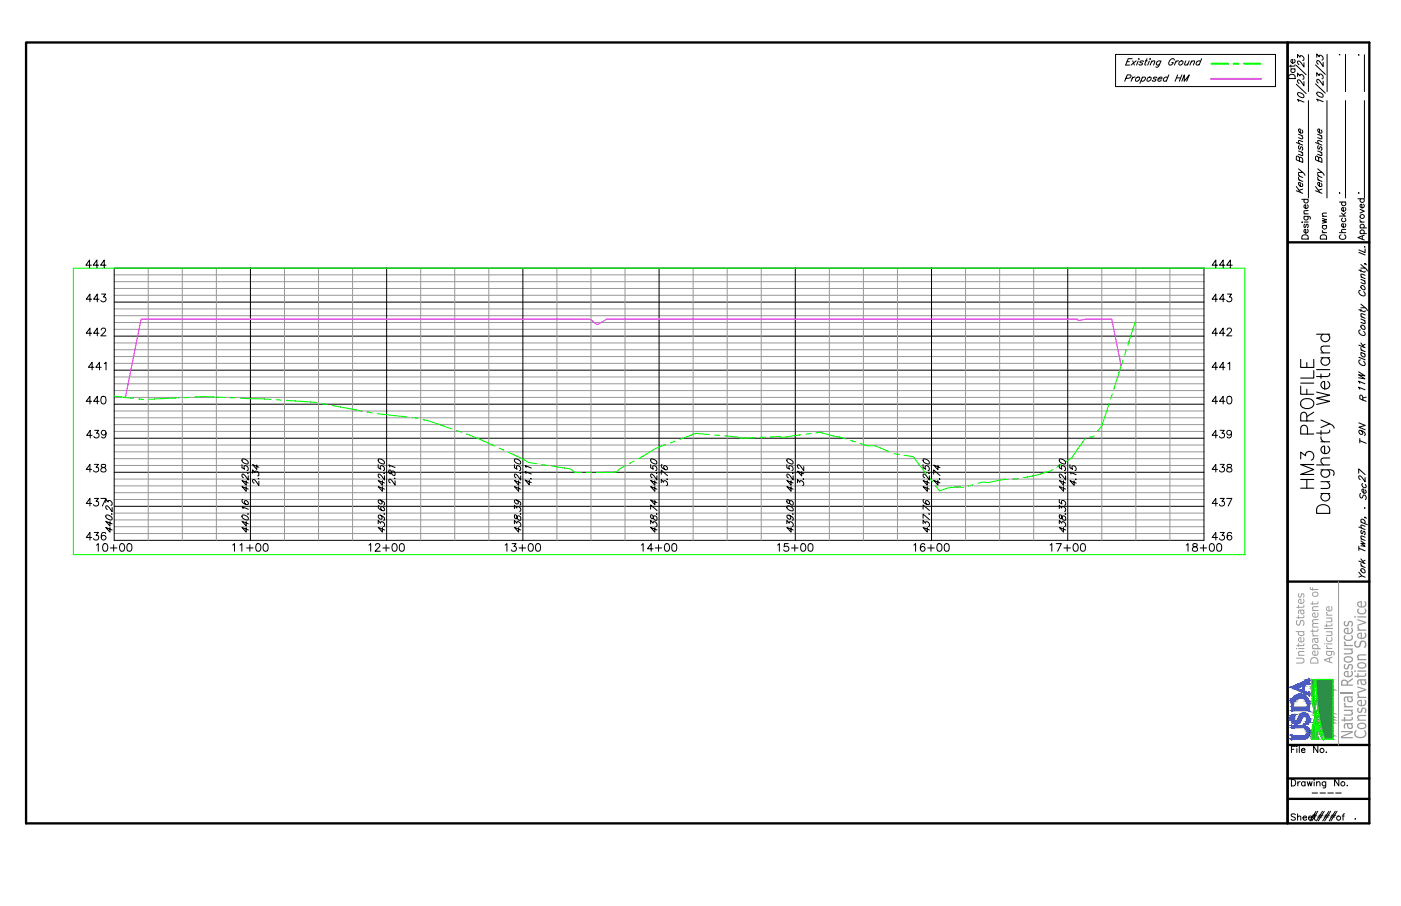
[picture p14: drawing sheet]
<svg xmlns="http://www.w3.org/2000/svg" width="432mm" height="279mm" viewBox="0 0 432 279" stroke-linecap="round" stroke-linejoin="round" font-family="sans-serif">
<defs><g id="words">
<text font-size="9.2" x="412" y="159.7" transform="rotate(-90 412 159.7)">Daugherty Wetland</text>
<text font-size="7.4" x="405.7" y="151.6" transform="rotate(-90 405.7 151.6)">HM3 PROFILE</text>
<text font-size="6.6" x="402.5" y="254.5">####</text>
<g font-size="6.1" fill="#989898">
<text x="421.1" y="227.9" transform="rotate(-90 421.1 227.9)">Conservation Service</text>
<text x="417" y="228.1" transform="rotate(-90 417 228.1)">Natural Resources</text>
</g>
<g font-size="5.2">
<text x="400.1" y="25.3" transform="rotate(-90 400.1 25.3)">Date</text>
<text x="409.9" y="75" transform="rotate(-90 409.9 75)">Drawn</text>
<text x="421.8" y="135.6" transform="rotate(-90 421.8 135.6)">9N</text>
<text x="421.8" y="149.9" transform="rotate(-90 421.8 149.9)">27</text>
</g>
<g font-size="4.8">
<text x="415.5" y="75" transform="rotate(-90 415.5 75)">Checked</text>
<text x="421.4" y="121.6" transform="rotate(-90 421.4 121.6)">11W</text>
<text x="421.8" y="155.1" transform="rotate(-90 421.8 155.1)">Sec T R</text>
</g>
<g font-size="4.2" fill="#989898">
<text x="402" y="204.9" transform="rotate(-90 402 204.9)">United States</text>
<text x="406.3" y="205" transform="rotate(-90 406.3 205)">Department of</text>
<text x="410.6" y="204.7" transform="rotate(-90 410.6 204.7)">Agriculture</text>
</g>
<text font-size="2.6" x="403.2" y="245.8">----</text>
</g></defs>
<!-- layer: 1.C3d.Prof -->
<g fill="none" stroke="#000" stroke-width=".31">
<path d="M28.2 81.8h-1.7l1.1-1.6v2.4M28.3 92.3h-1.7l1.1-1.6v2.4M30.4 81.8h-1.7l1.2-1.6v2.4M30.5 92.3h-1.6l1.1-1.6v2.4M31.3 90.7h1.3l-.7 .9a.79 .79 0 0 1 .6 1.3 .79 .79 0 0 1-1.4-.3M32.7 81.8h-1.7l1.1-1.6v2.4M35.2 82.7h335.9v83.9h-335.9zM35.2 93.2h335.9M77.2 82.7v83.9M119.2 82.7v83.9M161.1 82.7v83.9M203.1 82.7v83.9"/>
<path d="M245.1 82.7v83.9M287.1 82.7v83.9M329.1 82.7v83.9M375.3 92.3h-1.7l1.1-1.6v2.4M375.3 81.8h-1.7l1.1-1.6v2.4M377.5 92.3h-1.6l1.1-1.6v2.4M377.5 81.8h-1.6l1.1-1.6v2.4M378.3 90.7h1.3l-.7 .9a.79 .79 0 0 1 .6 1.3 .79 .79 0 0 1-1.4-.3M379.8 81.8h-1.7l1.1-1.6v2.4M28.3 102.8h-1.7l1.1-1.6v2.4M28.9 113.3h-1.6l1.1-1.6v2.4M30.5 102.8h-1.6l1.1-1.6v2.4"/>
<path d="M31.2 113.3h-1.7l1.2-1.6v2.4M31.2 101.8l.5-.6h.4l.5 .4-.4 .8-1.1 1.2h1.6M32.1 112.1l.6-.4v2.4M35.2 114.2h335.9M35.2 103.7h335.9M375.3 113.3h-1.7l1.1-1.6v2.4M375.3 102.8h-1.7l1.1-1.6v2.4M377.5 113.3h-1.6l1.1-1.6v2.4M377.5 102.8h-1.6l1.1-1.6v2.4M378.2 101.8l.5-.6h.4l.5 .4-.4 .8-1.1 1.2h1.6M378.4 112.1l.6-.4v2.4M28.3 123.8h-1.7l1.1-1.6v2.4"/>
<path d="M28.4 134.3h-1.7l1.1-1.6v2.4M29.2 132.7h1.2l-.7 .9a.79 .79 0 0 1 .6 1.3 .79 .79 0 0 1-1.4-.3M30.5 123.8h-1.6l1.1-1.6v2.4M31.4 122.3a.83 .83 0 0 1 1.2 .3 1.11 1.11 0 0 1 .1 1.4 1.11 1.11 0 0 1-1.3 .4 1.83 1.83 0 0 1 0-2.1zM32.7 133.5a.73 .73 0 0 1-1 .7 .73 .73 0 0 1-.3-1.2 .73 .73 0 0 1 1.2 0 1.15 1.15 0 0 1 .1 1.4 1.15 1.15 0 0 1-1.3 .5l-.1-.2M35.2 135.1h335.9M35.2 124.7h335.9M375.3 134.3h-1.7l1.1-1.6v2.4M375.3 123.8h-1.7l1.1-1.6v2.4M376.1 132.7h1.2l-.7 .9a.79 .79 0 0 1 .8 .7 .79 .79 0 0 1-.6 .9 .79 .79 0 0 1-.9-.6M377.5 123.8h-1.6l1.1-1.6v2.4M378.4 122.3a.83 .83 0 0 1 1.2 .3 1.11 1.11 0 0 1 .1 1.4 1.11 1.11 0 0 1-1.3 .4 1.83 1.83 0 0 1 0-2.1z"/>
<path d="M379.6 133.5a.74 .74 0 0 1-1.1 .6 .74 .74 0 0 1-.2-1.2 .74 .74 0 0 1 1.2 .1l.1 .5a1.1 1.1 0 0 1-.9 1.6l-.5-.4M28.3 155.3h-1.7l1.1-1.6v2.4M28.3 144.8h-1.7l1.1-1.6v2.4M29.1 153.7h1.2l-.7 .9a.79 .79 0 0 1 .8 .7 .79 .79 0 0 1-.6 .9 .79 .79 0 0 1-.9-.6M29.1 143.2h1.2l-.7 .9a.79 .79 0 0 1 .8 .7 .79 .79 0 0 1-.6 .9 .79 .79 0 0 1-.9-.6M31.1 153.7h1.6l-1.2 2.4M31.3 143.3l-.1 .5 .3 .3a.86 .86 0 0 1 1 .3 .86 .86 0 0 1 0 1l-.4 .2a.82 .82 0 0 1-1-.5 1.18 1.18 0 0 1 1.4-1.1l.1-.5a.88 .88 0 0 0-1.3-.2zM32.6 155v-1l.7 .8v-.3a.76 .76 0 0 1 1.1 .3 .76 .76 0 0 1-.2 1M32.7 158.9a1.32 1.32 0 0 1 1.8 1.4 1.32 1.32 0 0 1-1.8-1.4zM34.4 158.5l.2 .1zM34.6 156.5v1.3l-1.6-1.8a.62 .62 0 0 0-.4 .6 .62 .62 0 0 0 .5 .5M35.2 156.1h335.9"/>
<path d="M35.2 145.6h335.9M74.6 143.3v1l.8 .4-.1-1a.81 .81 0 0 1 1.1 .3 .81 .81 0 0 1-.3 1.1M74.7 158.9a1.32 1.32 0 0 1 1.8 1.4 1.32 1.32 0 0 1-1.8-1.4zM74.7 141.6a1.35 1.35 0 0 1 1.7 1.4 1.31 1.31 0 0 1-1.7-1.4zM74.9 154l-.2 .1a1.36 1.36 0 0 0 1.8 1.5 .69 .69 0 0 0-.2-1.1 .69 .69 0 0 0-1 .3l.6 .8M75 156.9l-.4-.6 2 .8M75.9 150.1v1.4l-1.3-1.4 1.9 .7M75.9 148.2v1.4l-1.3-1.4 1.9 .8M76.3 145.9l.2 .1zM76.4 158.5l.2 .1zM76.5 146.7v1.3l-1.6-1.8a.61 .61 0 0 0-.3 .6 .61 .61 0 0 0 .4 .5M77.9 145.9v-1l.7 .9v-.3a.83 .83 0 0 1 1 .2 .83 .83 0 0 1 0 1h-.2"/>
<path d="M79.2 143.4v1.4l-1.3-1.5 1.9 .8M79.6 147.6l.2 .1zM79.8 148.4v1.3l-1.6-1.8a.61 .61 0 0 0-.3 .6 .61 .61 0 0 0 .4 .5M116.6 143.3v1l.8 .4-.1-1a.81 .81 0 0 1 1 .3 .81 .81 0 0 1-.2 1.1M116.6 141.6a1.35 1.35 0 0 1 1.8 1.4 1.31 1.31 0 0 1-1.8-1.4zM116.9 155.9h-.3a1.36 1.36 0 0 0 1.9 1.5 .67 .67 0 0 0-.2-1 .67 .67 0 0 0-1 .3l.6 .8M117.2 158.9l.5 .5v.6a.73 .73 0 0 1-.9-.2 .73 .73 0 0 1 .1-1l.8 .3a.98 .98 0 0 1 .8 1.3h-.3M117.2 154.2l.6 .9a.66 .66 0 0 1-1 0 .66 .66 0 0 1 .1-.9h.3a1.47 1.47 0 0 1 1.3 1.3l-.3 .3M117.9 150.1v1.4l-1.3-1.4 1.9 .7M117.9 148.2v1.4l-1.3-1.4 1.9 .8M118.3 145.9l.2 .1zM118.4 158.5l.1 .1z"/>
<path d="M118.5 146.7v1.3l-1.6-1.8a.61 .61 0 0 0-.3 .6 .61 .61 0 0 0 .4 .5M119.9 144.9l-.1 .3a.66 .66 0 0 0 .7 .9l.3-.8a.72 .72 0 0 1 .9 .4 .72 .72 0 0 1-.3 1l-.6-.6-.3-1zM120.2 144l-.4-.6 2 .8M121.6 147.5l.2 .1zM121.8 148.3v1.3l-1-1.3-.6-.6a.64 .64 0 0 0-.4 .7 .64 .64 0 0 0 .5 .5M158.5 156.9v-1.1l.8 .9v-.3a.78 .78 0 0 1 1 .2 .78 .78 0 0 1-.2 1.1M158.5 143.3v1l.9 .4-.1-1a.81 .81 0 0 1 1 .3 .81 .81 0 0 1-.2 1.1M158.6 158.7v1l.4 .2 .3-.1a.61 .61 0 0 1 .6-.7 .61 .61 0 0 1 .6 .7l-.1 .6a1.16 1.16 0 0 1-1.2-1.4zM158.6 141.6a1.35 1.35 0 0 1 1.8 1.4 1.31 1.31 0 0 1-1.8-1.4zM159.2 154.2l.6 .9a.66 .66 0 0 1-1 0 .66 .66 0 0 1 0-.9h.4a1.47 1.47 0 0 1 1.3 1.3l-.3 .3M159.8 150.1v1.4l-1.3-1.4 2 .7M159.8 148.2v1.4l-1.3-1.4 2 .8"/>
<path d="M160.3 145.9l.2 .1zM160.4 158.5l.1 .1zM160.5 146.7v1.3l-1.6-1.8a.61 .61 0 0 0-.4 .6 .61 .61 0 0 0 .5 .5M162.2 146l-.4-.6 2 .8M162.2 144.1l-.4-.6 2 .8M163.1 148.1v1.4l-1.3-1.5 2 .8M163.6 147.6l.2 .1zM200.5 143.3v1l.9 .4-.2-1a.81 .81 0 0 1 1.1 .3 .81 .81 0 0 1-.2 1.1M200.5 157v-1.3l2 1.7M200.6 158.7v1l.4 .2 .3-.1a.61 .61 0 0 1 .6-.7 .61 .61 0 0 1 .6 .7l-.1 .6a1.16 1.16 0 0 1-1.2-1.4zM200.6 141.6a1.35 1.35 0 0 1 1.8 1.4 1.31 1.31 0 0 1-1.8-1.4zM201.8 154.3v1.4l-1.3-1.5 2 .8"/>
<path d="M201.8 150.1v1.4l-1.3-1.4 2 .7M201.8 148.2v1.4l-1.3-1.4 2 .8M202.3 145.9l.2 .1zM202.3 158.5l.2 .1zM202.5 146.7v1.3l-1.6-1.8a.61 .61 0 0 0-.4 .6 .61 .61 0 0 0 .5 .5M203.8 148.9v-1l.7 .8v-.2a.76 .76 0 0 1 1.1 .2 .76 .76 0 0 1-.2 1M203.8 146.3v-1.3l1.9 1.7M204.1 143.3h-.2a1.31 1.31 0 0 0 1.8 1.5 .67 .67 0 0 0-.2-1 .67 .67 0 0 0-1 .2l.6 .8M205.6 147.7l.1 .1zM242.5 143.3v1l.9 .4-.2-1a.81 .81 0 0 1 1.1 .3 .81 .81 0 0 1-.2 1.1M242.6 156.1a1.36 1.36 0 0 1 1.8 1.4 1.36 1.36 0 0 1-1.8-1.4zM242.6 154.1l-.1 .2a.66 .66 0 0 0 .7 1l.1-.2a.62 .62 0 0 1 .6-.7 .62 .62 0 0 1 .6 .7l-.1 .6a1.16 1.16 0 0 1-1.2-1.4z"/>
<path d="M242.6 141.6a1.35 1.35 0 0 1 1.8 1.4 1.31 1.31 0 0 1-1.8-1.4zM243.2 158.9l.4 .5v.6a.73 .73 0 0 1-.9-.2 .73 .73 0 0 1 .1-1l.8 .3a.98 .98 0 0 1 .8 1.3h-.2M243.8 150.1v1.4l-1.3-1.4 1.9 .7M243.8 148.2v1.4l-1.3-1.4 1.9 .8M244.3 145.9l.1 .1zM244.3 158.5l.2 .1zM244.4 146.7v1.3l-1.5-1.8a.61 .61 0 0 0-.4 .6 .61 .61 0 0 0 .5 .5M245.8 148.9v-1.1l.7 .9v-.3a.77 .77 0 0 1 1.1 .3 .77 .77 0 0 1-.3 1M247.1 145.4v1.4l-1.3-1.5 1.9 .8M247.6 147.7l.1 .1zM247.7 143.9v1.3l-1.6-1.9a.61 .61 0 0 0-.3 .6 .61 .61 0 0 0 .5 .6M284.5 143.3v1l.8 .4-.1-1a.81 .81 0 0 1 1.1 .3 .81 .81 0 0 1-.2 1.1"/>
<path d="M284.5 159.8v-1.3l2 1.8M284.5 157v-1.3l2 1.7M284.6 141.6a1.35 1.35 0 0 1 1.7 1.4 1.31 1.31 0 0 1-1.7-1.4zM284.8 154l-.2 .1a1.36 1.36 0 0 0 1.8 1.5 .69 .69 0 0 0-.1-1.1 .69 .69 0 0 0-1 .3l.5 .8M285.8 150.1v1.4l-1.3-1.4 1.9 .7M285.8 148.2v1.4l-1.3-1.4 1.9 .8M286.3 145.9l.1 .1zM286.3 158.5l.2 .1zM286.4 146.7v1.3l-1.6-1.8a.61 .61 0 0 0-.3 .6 .61 .61 0 0 0 .5 .5M287.8 146.2v-1.3l1.9 1.8M289.1 148.2v1.4l-1.3-1.5 1.9 .8M289.1 143.5v1.4l-1.3-1.5 1.9 .8"/>
<path d="M289.5 147.7l.2 .1zM326.5 156.9v-1.1l.7 .9v-.3a.78 .78 0 0 1 1.1 .2 .78 .78 0 0 1-.2 1.1M326.5 154v1l.8 .4-.1-.7a.8 .8 0 0 1 1.1-.1 .8 .8 0 0 1 .1 1.1l-.3 .1M326.5 143.3v1l.8 .4-.1-1a.81 .81 0 0 1 1.1 .3 .81 .81 0 0 1-.3 1.1M326.6 158.7v1l.3 .2 .3-.1a.61 .61 0 0 1 .7-.7 .61 .61 0 0 1 .6 .7l-.1 .6a1.16 1.16 0 0 1-1.2-1.4zM326.6 141.6a1.35 1.35 0 0 1 1.7 1.4 1.31 1.31 0 0 1-1.7-1.4zM327.8 150.1v1.4l-1.3-1.4 1.9 .7M327.8 148.2v1.4l-1.3-1.4 1.9 .8M328.2 145.9l.2 .1zM328.3 158.5l.2 .1zM328.4 146.7v1.3l-1.6-1.8a.61 .61 0 0 0-.3 .6 .61 .61 0 0 0 .4 .5M329.8 143.3v1l.8 .4-.2-.7a.74 .74 0 0 1 1.1 0 .74 .74 0 0 1-.2 1.1"/>
<path d="M330.1 146.2l-.3-.6 1.9 .8M331.1 148.3v1.4l-1.3-1.5 1.9 .8M331.5 147.8l.1 .2zM375.3 155.3h-1.7l1.1-1.6v2.4M375.3 144.8h-1.7l1.1-1.6v2.4M376.1 153.7h1.2l-.7 .9a.79 .79 0 0 1 .8 .7 .79 .79 0 0 1-.6 .9 .79 .79 0 0 1-.9-.6M376.1 143.2h1.2l-.7 .9a.79 .79 0 0 1 .8 .7 .79 .79 0 0 1-.6 .9 .79 .79 0 0 1-.9-.6M378.1 153.7h1.6l-1.2 2.4M378.3 143.3l-.1 .5 .3 .3a.86 .86 0 0 1 1 .3 .86 .86 0 0 1 0 1l-.4 .2a.82 .82 0 0 1-1-.5 .96 .96 0 0 1 1.1-1l.4-.6a.88 .88 0 0 0-1.3-.2zM28.3 165.8h-1.7l1.1-1.6v2.4M29.1 164.2h1.2l-.7 .9a.79 .79 0 0 1 .8 .7 .79 .79 0 0 1-.6 .8 .79 .79 0 0 1-.9-.5M29.7 168.1l.6-.5v2.4"/>
<path d="M32 167.8a.75 .75 0 0 1 1.1 .3l.1 .6a1.07 1.07 0 0 1-.6 1.3h-.3a1.49 1.49 0 0 1-.3-2.2zM32.6 164.5l-.1-.2a.83 .83 0 0 0-1.2 .3 1.38 1.38 0 0 0 .6 2 .73 .73 0 0 0 .8-.7 .73 .73 0 0 0-.7-.8 .73 .73 0 0 0-.8 .7M33.9 162.7v1.4l-1.3-1.5 2 .8M33.9 160.8v1.4l-1.3-1.4 2 .8M34 169h2M35 168v2M37.2 167.8a.76 .76 0 0 1 1.1 .3 1.11 1.11 0 0 1 .1 1.3 1.11 1.11 0 0 1-1.2 .5l-.2-.3a1.9 1.9 0 0 1 .2-1.8zM39.4 167.8a.76 .76 0 0 1 1.2 .3v1.5a.78 .78 0 0 1-.7 .4 .78 .78 0 0 1-.7-.4l-.1-.9zM71.7 168.1l.6-.5v2.4M73.9 168.1l.6-.5v2.4M75.9 162.7v1.4l-1.3-1.5 2 .8M75.9 160.8v1.4l-1.3-1.4 2 .8"/>
<path d="M76 169h2M77 168v2M79.2 167.8a.76 .76 0 0 1 1.1 .3 1.11 1.11 0 0 1 .1 1.3 1.11 1.11 0 0 1-1.2 .5l-.3-.3a1.9 1.9 0 0 1 .3-1.8zM81.4 167.8a.76 .76 0 0 1 1.2 .3v1.5a.78 .78 0 0 1-.7 .4 .78 .78 0 0 1-.7-.4l-.1-.9zM113.7 168.1l.6-.5v2.4M115.7 168.2l.2-.4 .7-.2 .4 .3 .1 .4-1.5 1.7h1.6M116.6 161.5v-1l.7 .8v-.2a.76 .76 0 0 1 1.1 .2 .76 .76 0 0 1-.2 1.1M117.9 162.7v1.4l-1.3-1.5 1.9 .8M118 169h2M119 168v2M121.1 167.8a.76 .76 0 0 1 1.2 .3 1.11 1.11 0 0 1 .1 1.3 1.11 1.11 0 0 1-1.3 .5l-.2-.3a1.9 1.9 0 0 1 .2-1.8zM123.4 167.8a.76 .76 0 0 1 1.1 .3v1.5a.78 .78 0 0 1-.7 .4 .78 .78 0 0 1-.6-.4l-.1-.9z"/>
<path d="M155.7 168.1l.5-.5v2.4M157.8 167.6h1.3l-.7 .9a.79 .79 0 0 1 .6 1.3 .79 .79 0 0 1-1.4-.2M158.5 161.5v-1l.8 .8v-.2a.76 .76 0 0 1 1 .2 .76 .76 0 0 1-.2 1.1M159.8 162.7v1.4l-1.3-1.5 2 .8M160 169h2M161 168v2M163.1 167.8a.76 .76 0 0 1 1.2 .3 1.11 1.11 0 0 1 .1 1.3 1.11 1.11 0 0 1-1.3 .5l-.2-.3a1.9 1.9 0 0 1 .2-1.8zM165.4 167.8a.76 .76 0 0 1 1.1 .3v1.5a.78 .78 0 0 1-.7 .4 .78 .78 0 0 1-.7-.4v-.9zM197.7 168.1l.5-.5v2.4M200.5 161.5v-1l.8 .8v-.2a.76 .76 0 0 1 1 .2 .76 .76 0 0 1-.2 1.1M201.3 169.2h-1.7l1.1-1.6v2.4M201.8 162.7v1.4l-1.3-1.5 2 .8"/>
<path d="M202 169h2M203 168v2M205.1 167.8a.76 .76 0 0 1 1.1 .3 1.11 1.11 0 0 1 .1 1.3 1.11 1.11 0 0 1-1.2 .5l-.2-.3a1.9 1.9 0 0 1 .2-1.8zM207.4 167.8a.76 .76 0 0 1 1.1 .3v1.5a.78 .78 0 0 1-.7 .4 .78 .78 0 0 1-.7-.4l-.1-.9zM239.7 168.1l.5-.5v2.4M242.5 161.5v-1l.8 .8v-.2a.76 .76 0 0 1 1 .2 .76 .76 0 0 1-.2 1.1M242.9 167.6h-1.1l-.1 1.1a.84 .84 0 0 1 1.2 0 .84 .84 0 0 1-.1 1.2 .84 .84 0 0 1-1.3-.3M243.8 162.7v1.4l-1.3-1.5 2 .8M243.9 169h2.1M245 168v2M247.1 167.8a.76 .76 0 0 1 1.1 .3 1.11 1.11 0 0 1 .1 1.3 1.11 1.11 0 0 1-1.2 .5l-.2-.3a1.9 1.9 0 0 1 .2-1.8zM249.4 167.8a.76 .76 0 0 1 1.1 .3v1.5a.78 .78 0 0 1-.7 .4 .78 .78 0 0 1-.7-.4l-.1-.9z"/>
<path d="M281.6 168.1l.6-.5v2.4M284.5 161.5v-1l.8 .8v-.2a.76 .76 0 0 1 1 .2 .76 .76 0 0 1-.2 1.1M285 168a.66 .66 0 0 0-1-.2 1.32 1.32 0 0 0 .5 2.2 .73 .73 0 0 0 .6-.8 .73 .73 0 0 0-.7-.7 .73 .73 0 0 0-.7 .7M285.8 162.7v1.4l-1.3-1.5 2 .8M285.9 169h2M286.9 168v2M289.1 167.8a.76 .76 0 0 1 1.1 .3 1.11 1.11 0 0 1 .1 1.3 1.11 1.11 0 0 1-1.2 .5l-.2-.3a1.9 1.9 0 0 1 .2-1.8zM291.3 167.8a.76 .76 0 0 1 1.2 .3v1.5a.78 .78 0 0 1-.7 .4 .78 .78 0 0 1-.7-.4l-.1-.9zM323.6 168.1l.6-.5v2.4M325.5 167.6h1.6l-1.1 2.4M326.5 161.5v-1l.7 .8v-.2a.76 .76 0 0 1 1.1 .2 .76 .76 0 0 1-.2 1.1M327.8 162.7v1.4l-1.3-1.5 2 .8"/>
<path d="M327.9 169h2M328.9 168v2M331.1 167.8a.76 .76 0 0 1 1.1 .3 1.11 1.11 0 0 1 .1 1.3 1.11 1.11 0 0 1-1.2 .5l-.2-.3a1.9 1.9 0 0 1 .2-1.8zM333.3 167.8a.76 .76 0 0 1 1.2 .3v1.5a.78 .78 0 0 1-.7 .4 .78 .78 0 0 1-.7-.4l-.1-.9zM365.6 168.1l.6-.5v2.4M367.8 167.8v.6l.6 .3a.68 .68 0 0 1 .7 .6 .68 .68 0 0 1-.5 .7h-.5a.67 .67 0 0 1-.6-.7 .67 .67 0 0 1 .7-.6l.7-.3 .1-.4a.84 .84 0 0 0-1.2-.2zM369.9 169h2M370.9 168v2M373 167.8a.76 .76 0 0 1 1.2 .3 1.11 1.11 0 0 1 .1 1.3 1.11 1.11 0 0 1-1.3 .5l-.2-.3a1.9 1.9 0 0 1 .2-1.8zM375.3 165.8h-1.7l1.1-1.6v2.4M375.3 167.8a.76 .76 0 0 1 1.1 .3v1.5a.78 .78 0 0 1-.6 .4 .78 .78 0 0 1-.7-.4l-.1-.9zM376.1 164.2h1.2l-.7 .9a.79 .79 0 0 1 .8 .7 .79 .79 0 0 1-.6 .8 .79 .79 0 0 1-.9-.5"/>
<path d="M379.6 164.5l-.1-.2a.83 .83 0 0 0-1.2 .3 1.38 1.38 0 0 0 .6 2 .73 .73 0 0 0 .8-.7 .73 .73 0 0 0-.7-.8 .73 .73 0 0 0-.8 .7"/>
</g>
<g fill="none" stroke="#989898" stroke-width=".31">
<path d="M35.2 99.5h335.9M35.2 97.4h335.9M35.2 95.3h335.9M35.2 91.1h335.9M35.2 89h335.9M35.2 86.9h335.9M35.2 84.8h335.9M45.7 82.7v83.9M56.2 82.7v83.9M66.7 82.7v83.9M87.7 82.7v83.9M98.2 82.7v83.9"/>
<path d="M108.7 82.7v83.9M129.7 82.7v83.9M140.2 82.7v83.9M150.7 82.7v83.9M171.6 82.7v83.9M182.1 82.7v83.9M192.6 82.7v83.9M213.6 82.7v83.9M224.1 82.7v83.9M234.6 82.7v83.9M255.6 82.7v83.9M266.1 82.7v83.9"/>
<path d="M276.6 82.7v83.9M297.6 82.7v83.9M308.1 82.7v83.9M318.6 82.7v83.9M339.6 82.7v83.9M350.1 82.7v83.9M360.6 82.7v83.9M35.2 118.4h335.9M35.2 116.3h335.9M35.2 112.1h335.9M35.2 110h335.9M35.2 107.9h335.9"/>
<path d="M35.2 105.8h335.9M35.2 101.6h335.9M35.2 139.3h335.9M35.2 137.2h335.9M35.2 133h335.9M35.2 130.9h335.9M35.2 128.8h335.9M35.2 126.8h335.9M35.2 122.6h335.9M35.2 120.5h335.9M35.2 158.2h335.9M35.2 154h335.9"/>
<path d="M35.2 151.9h335.9M35.2 149.8h335.9M35.2 147.7h335.9M35.2 143.5h335.9M35.2 141.4h335.9M35.2 164.5h335.9M35.2 162.4h335.9M35.2 160.3h335.9"/>
</g>
<g fill="none" stroke="#0f0" stroke-width=".34">
<path d="M22.6 82.7h361.1v88.3h-361.1zM349.9 99.3l-2.3 7.2M346.1 111l-2.8 9M347.1 108l-.5 1.5M35.2 122.2l5.9 .6M42.7 123l1.6 .2M55.3 122.7l-9.5 .4M58.4 122.6h-1.6M60 122.5l2.7-.2 6.7 .3M71 122.7h1.6M74.1 122.8l9.5 .4M85.2 123.3l1.5 .1"/>
<path d="M88.3 123.5l9.4 .7M99.3 124.5l1.5 .2M102.3 125l9.3 1.8M113.2 127l1.5 .3M116.3 127.6l9.4 1M127.2 128.8l1.6 .2M130.3 129.4l2.1 .5 6.9 2.4M140.8 132.8l1.5 .5M143.8 133.8l8.7 3.7M153.9 138.2l1.4 .6M156.7 139.5l6.2 3.1 2.5 .4M205.1 137.1a21 21 0 0 0-6.9 3.6l-1.4 .7"/>
<path d="M208.1 136l-1.5 .6M218.7 134l-4.2-.4-4.9 1.9M220.2 134.1l1.6 .2M223.4 134.4l3.9 .4a4.9 4.9 0 0 0 3.5 .3l1.9-.1M235.9 134.8l-1.6 .1M246.8 134.1l-5.8 .8-.8-.3-2.8 .1M249.9 133.7l-1.5 .2M251.5 133.5a9.9 9.9 0 0 1 5.6 1l3.6 .9M262.2 135.8l1.5 .5M265.1 136.7l2.2 .8h2.5l4.3 1.8M275.6 139.9l1.6 .2M334.5 135.3l-3.2 4.4a6.4 6.4 0 0 1-2.8 2.7"/>
<path d="M337.2 134.3l-.3 .4-1.1 .1M341.9 124.5l-2.3 6.8-1.4 1.8M342.8 121.5l-.5 1.5M167 143.3l1.5 .2M170.1 143.7l5.5 .9 1.8 1.1h1.7M182.3 145.7h-1.6M192.6 143.7l-1.5 .8-1.1 1-6.2 .2M195.4 142.2l-1.4 .7M278.7 140.4l2.8 .4 4 5.3M286.5 147.4l.9 1.2M288.4 149.8l1.2 1.6a12.4 12.4 0 0 1 7.3-1.1M299.9 149.5l-1.5 .4"/>
<path d="M310.7 147.8l-1.4 .1-4.9 .9-1.7-.1-1.3 .3M313.8 147.6l-1.6 .1M324.4 144.8l-4.8 1.7-4.2 .8M327.1 143.2l-1.3 .8"/>
</g>
<path d="M345.5 112.8l-2.9-14.4h-7.9l-2.3 .5-.2-.5h-145.2l-2.8 1.7-2.4-1.7h-138.3l-4.9 24.2" fill="none" stroke="#f0f" stroke-width=".34"/>
<!-- layer: 4.Tblk.Brdr.Line -->
<path d="M8 13.1h414v240.8h-414zM396.8 13.1v240.8M396.8 74.7h25.2M396.8 179.4h25.2M396.8 229.7h25.2M396.8 246.4h25.2M396.8 240.1h25.2" fill="none" stroke="#000" stroke-width=".71"/>
<!-- layer: 4.Tblk.Text -->
<g fill="none" stroke="#000" stroke-width=".31">
<path d="M403.3 16.8v11.5M409 16.8v11.5M414.7 16.8v11.5M420.5 16.9v11.4M403.3 31v30M409 31v30M414.7 31v30M420.5 31v30M401.2 61.5h2M401.2 68.5h.2zM401.5 72.6l.5-.2 .9 .2 .3 1.1h-2v-.6zM401.9 66.7l1.8 .1 .2 .3-.1 .5"/>
<path d="M401.9 66h1.3M402 68.5h1.2M402.2 69.1l-.3 .4 .1 .6h.3l.3-.9 .3-.1 .3 .4-.3 .7M402.2 66.7a.64 .64 0 0 0-.1 1 .64 .64 0 0 0 .9 0 .64 .64 0 0 0-.1-1M402.2 61.5a.64 .64 0 0 0-.1 .9 .64 .64 0 0 0 .9 0 .64 .64 0 0 0-.1-.9M402.9 70.7a.63 .63 0 0 1 .2 1 .63 .63 0 0 1-1 0 .63 .63 0 0 1 .2-1h.1v1.2M402.9 63.1a.63 .63 0 0 1 .2 1 .63 .63 0 0 1-1 0 .63 .63 0 0 1 .2-1h.1v1.2M403.2 64.9l-1.2 .1-.1 .5 .4 .5M418.5 61.3h2M419.2 67.8l.1 .4 .4 .3M419.2 64.6l1.3 .5-1.3 .6M419.2 68.5h1.3"/>
<path d="M419.2 72h2M419.2 70.3h2M419.5 72a.64 .64 0 0 1-.1-.9 .64 .64 0 0 1 .9 0 .64 .64 0 0 1-.1 .9M419.5 70.3a.64 .64 0 0 1-.1-1 .64 .64 0 0 1 .9 0 .64 .64 0 0 1-.1 1M419.5 61.3a.64 .64 0 0 0-.1 .9 .64 .64 0 0 0 .9 0 .64 .64 0 0 0-.1-.9M419.9 72.8v.9M420.2 63a.63 .63 0 0 1 .2 .9 .63 .63 0 0 1-1 0 .63 .63 0 0 1 .2-.9h.1v1.1M420.5 72.5l-2 .8 2 .7M398 231.1h.8M399.2 230.2h-1.2v1.9M399.7 230.2v.1zM399.7 230.9v1.2"/>
<path d="M400.5 230.2v1.9M401.1 231.3h1.1a.63 .63 0 0 0-.7-.5 .63 .63 0 0 0-.5 .7 .63 .63 0 0 0 .6 .6l.6-.3M406.2 230.2v1.9l-1.3-1.9v1.9M408.7 232h.2zM398 240.4h.7a1.07 1.07 0 0 1 .7 1 1.07 1.07 0 0 1-.7 1h-.7zM399.2 251.3l-.4-.3-.7 .1-.1 .6 1.1 .4 .1 .6-.4 .3-.9-.3M399.9 252l.5-.3h.4l.1 1.3M399.9 251v2M400 241.1v1.3M400.8 241.1l-.5 .1-.3 .4M402.2 241.3a.61 .61 0 0 0-.9 0 .61 .61 0 0 0 0 .9 .61 .61 0 0 0 .9-.1M402.2 241.1v1.3"/>
<path d="M402.9 241.1l.4 1.3 .4-1.3 .3 1.3 .4-1.3M405 240.4v.2zM405 241.2v1.2M405.8 241.5l.5-.4 .4 .1 .1 1.2M405.8 241.1v1.3M408.6 241.1l-.1 1.7-.7 .1M408.6 241.3a.63 .63 0 0 0-.9-.1 .63 .63 0 0 0 0 1 .63 .63 0 0 0 .9-.1M412.6 240.4v2l-1.3-2v2M415.2 242.2v.2z"/>
<circle cx="419.8" cy="66.8" r=".65"/>
<circle cx="407.4" cy="231.4" r=".65"/>
<circle cx="413.9" cy="241.7" r=".64"/>
</g>
<!-- layer: 2.Text.Note -->
<g fill="none" stroke="#000" stroke-width=".31">
<path d="M405.8 17.7v-1.1l.8 .9v-.3a.78 .78 0 0 1 1 .3 .78 .78 0 0 1-.2 1M407.8 19.2v1.3l-.9-1.3-.7-.5a.59 .59 0 0 0-.4 .6 .59 .59 0 0 0 .5 .5M412.8 16.8l.2 .1zM418.7 16.9l.2 .1zM399.5 26l3.1 2.8M399.5 20.2l3.1 2.8M400 28.6a1.35 1.35 0 0 1 1.8 1.5 1.31 1.31 0 0 1-1.8-1.5zM400.3 31.3l-.4-.6 2 .8M405.5 25.9l3 2.8M405.5 20l3 2.9M405.8 23.5v-1.1l.8 .9v-.3a.78 .78 0 0 1 1 .3 .78 .78 0 0 1-.2 1M406 28.5a1.35 1.35 0 0 1 1.7 1.4 1.31 1.31 0 0 1-1.7-1.4z"/>
<path d="M406.2 31.2l-.4-.6 2 .8M407.8 25v1.3l-1.6-1.8a.59 .59 0 0 0-.4 .6 .59 .59 0 0 0 .5 .5M399.5 58.8l2 .8M399.5 57.5l1.4 1.9M399.5 44l2 .8M400.2 54.7l.1 .5 .5 .5M400.2 53.5l.1 .5 .5 .5M400.2 52.1l1.3 1.1h-1.3M400.2 55.4l1.3 .6M400.2 54.2l1.3 .5M400.2 46.6l1.3 .5M400.2 41.4l1.3 .5"/>
<path d="M400.5 48.8l.4-.3 .4 .3 .2 1.3-2-.8 .2-1.1h.4l.3 .3 .1 1.2M400.5 45l-.3 .3 .1 .5 .4 .2 .3-.7h.3l.2 .5-.2 .5M401.1 46.9l.4 .7-.1 .4-1.2-.4M401.1 41.8l.4 .6-.1 .4-1.2-.4M401.3 56.5l.2 .5a.66 .66 0 0 1-.8 .5 .66 .66 0 0 1-.5-.7l.1-.5h.5v1.1M401.3 40.1l.2 .7a.77 .77 0 0 1-1 0 .77 .77 0 0 1-.1-1h.4v1.2M401.5 53.2l.7 .9M401.5 58.3l-1.1 .4M401.5 43.7l-1.2-.4-.1 .4 .4 .7M405.5 58.8l1.9 .8M405.5 57.5l1.3 1.9M405.5 44l1.9 .8"/>
<path d="M406.1 54.7l.1 .5 .5 .5M406.1 53.5l.1 .5 .5 .5M406.1 52.1l1.3 1.1h-1.3M406.1 55.4l1.3 .6M406.1 54.2l1.3 .5M406.1 46.6l1.3 .5M406.1 41.4l1.3 .5M406.4 48.8l.4-.3 .5 .3 .1 1.3-1.9-.8 .1-1.1h.4l.3 .3 .1 1.2M406.4 45l-.3 .3 .1 .5 .4 .2 .3-.7h.2l.3 .5-.1 .5h-.2M407.1 46.9l.3 .7-.1 .4-1.2-.4M407.1 41.8l.3 .6-.1 .4-1.2-.4M407.1 56.5l.3 .5a.66 .66 0 0 1-.7 .5 .66 .66 0 0 1-.6-.7l.1-.5h.5v1.1"/>
<path d="M407.1 40.1l.3 .7a.77 .77 0 0 1-1 0 .77 .77 0 0 1-.1-1h.4v1.2M407.4 53.2l.7 .9M407.4 58.3l-1.1 .4M407.4 43.7l-1.2-.4-.1 .4 .4 .7M412.8 59.5l.2 .1zM418.8 59.4v.2zM418.8 77.8l1.9 .8M420.6 76.1l.1 .1zM420.7 76.7v1.2l-1.9-.8M418.8 95.5l1.6 .6h.3v-.3M418.8 83.3l1.6 .6h.3v-.3M419.3 89.6a.79 .79 0 0 0-.5 .8 .79 .79 0 0 0 .7 .7h1.2v-.5l-.4-.7"/>
<path d="M419.4 93.8l1.3 1.1h-1.3M419.4 81.6l1.3 1.1h-1.3M419.4 98.4l1.3 .5M419.4 97.6l1.3 .6M419.4 83.2v.6M419.4 95.4v.6M419.4 86.2l1.3 .5M419.4 85.4l1.3 .5M419.5 88.2a.79 .79 0 0 1 1 .2 .79 .79 0 0 1 0 1l-1-.6zM420.4 98.7l.3 .7v.4l-1.3-.4M420.4 86.5l.3 .7v.4l-1.3-.4M420.7 81.3l.4 .4"/>
<path d="M420.7 97.1l-1.2-.4-.1 .5 .4 .6M420.7 84.9l-1.2-.4-.1 .4 .4 .7M420.7 94.9l.7 .9M420.7 82.7l.7 .9M418.8 110.2l1.9 .8M418.8 106.4l1.9 .8M419.3 111a.79 .79 0 0 0-.5 .9 .79 .79 0 0 0 .7 .6l.5 .2 .7-.1v-.5l-.4-.7M419.3 101.8a.79 .79 0 0 0-.5 .8 .79 .79 0 0 0 .7 .7l1.2 .1v-.6l-.4-.6M419.4 107.1l.1 .6 .5 .5M419.4 108.7l1.3 .5M419.4 107.9l1.3 .5M419.4 105.8l1 1.3"/>
<path d="M419.5 100.4a.79 .79 0 0 1 1 .2 .79 .79 0 0 1 0 1l-.8-.3-.3-.5zM419.7 108.8a.73 .73 0 0 0 0 1 .73 .73 0 0 0 1 0l-.2-.7M420.7 106.2l-.7 .4M420.7 159.5v.2v-.2l.4 .4M418.8 173l1.9 .8M418.8 169.1l1.9 .8M418.8 168.4v1.3M418.8 162.5l1.9 .8M419.4 173.7l.1 .5 .5 .5M419.4 166.8l1.3 .9-1.3-.1 1.3 .9-1.3-.2M419.4 172.3l1 1.3M419.4 166.2l1.3 .5"/>
<path d="M419.4 161l2 .8M419.7 163.6l-.3 .2 .1 .6 .4 .2 .3-.7h.3l.2 .5-.2 .5M419.7 161.1l-.3-.7a.74 .74 0 0 1 1.1 0 .74 .74 0 0 1 0 1M420.7 165.7l-1.2-.4-.1 .4 .4 .6M420.7 162.3l-1.2-.4-.1 .4 .4 .6M420.7 172.8l-.7 .3M417.6 252.6h.2z"/>
</g>
<!-- layer: 4.Tblk.Logo -->
<path d="M412.6 179.4v50.3" fill="none" stroke="#989898" stroke-width=".31"/>
<g fill="#00f" stroke="#00f" stroke-width=".31">
<path d="M398.4 223.9h2.8z"/>
<path d="M401.2 223.9h.9z"/>
<path d="M402.3 224h.2z"/>
<path d="M402.5 224l.2 .2z"/>
<path d="M402.7 224.2h.2z"/>
<path d="M401.2 224.4h.7z"/>
<path d="M398.4 224.4h2.8z"/>
<path d="M403.1 225.3v.2z"/>
<path d="M403.5 225.3l.1 .2z"/>
<path d="M403.1 225.9v.1z"/>
<path d="M403.6 225.9v.1z"/>
<path d="M403 226.2v.1z"/>
<path d="M403.5 226.2v.1z"/>
<path d="M401.9 226.9l.2-.1z"/>
<path d="M401.6 226.9h.2z"/>
<path d="M398.3 226.9h3.3z"/>
<path d="M398.1 226.9v.2z"/>
<path d="M403.3 226.9l-.1 .2z"/>
<path d="M398.1 227.1v.2z"/>
<path d="M403.2 227.1l-.1 .2z"/>
<path d="M398.1 227.3v.1z"/>
<path d="M403.1 227.3l-.1 .1z"/>
<path d="M403 227.4l-.1 .2z"/>
<path d="M402.7 227.7l.2-.1z"/>
<path d="M402.6 227.8l.1-.1z"/>
<path d="M402.4 227.8h.2z"/>
<path d="M402.1 227.9l.3-.1z"/>
<path d="M401.8 227.9h.2z"/>
<path d="M398.4 227.9h.5z"/>
</g>
<g fill="#0037dd" stroke="#0037dd" stroke-width=".31">
<path d="M399.1 211.4h2.9z"/>
<path d="M397.9 211.9h2.6z"/>
<path d="M401.1 213.4h1.2z"/>
<path d="M400.5 214.1h.4z"/>
<path d="M401.5 215.3h1.4z"/>
<path d="M402 215.5h1.1z"/>
<path d="M398.1 219.2h.2z"/>
<path d="M398.1 220.9h.5z"/>
<path d="M399.5 222.4h1.3z"/>
<path d="M402.3 223.1h1z"/>
<path d="M399.2 223.3h.5z"/>
<path d="M399.3 223.3h.2z"/>
<path d="M401.8 223.3h1.4z"/>
<path d="M398.1 224.4h.2z"/>
<path d="M402.9 224.9h.5z"/>
<path d="M403 225.1h.5z"/>
<path d="M401.8 226.9h1.6z"/>
<path d="M398.1 228h.1z"/>
<path d="M403.3 209.5l.2 .1zM403.3 209.5l.2 .1z"/>
<path d="M403.2 209.6l.3 .1zM403.1 209.7h.4z"/>
<path d="M403.1 209.7l.4 .1zM402.9 209.8h.6z"/>
<path d="M402.9 209.8l.6 .1zM402.6 209.9h.9z"/>
<path d="M402.6 209.9l.9 .1zM402.5 210h1z"/>
<path d="M402.5 210h1zM402.3 210h1.2z"/>
<path d="M402.3 210l1.2 .2v-.2zM401.9 210.2l.4-.2 1.2 .2z"/>
<path d="M401.9 210.2l1.6 .1zM401.7 210.3h1.8z"/>
<path d="M401.7 210.3l1.8 .1zM401.5 210.4h2z"/>
<path d="M401.5 210.4l2 .1zM401.2 210.5h2.3z"/>
<path d="M401.2 210.5l2.3 .1zM401 210.6h2.5z"/>
<path d="M401 210.6l2.5 .1zM400.9 210.7h2.6z"/>
<path d="M400.9 210.7l2.6 .1zM400.5 210.8h3z"/>
<path d="M403.2 210.8h.3zM403.2 210.8h.3z"/>
<path d="M400.5 210.8h2.7zM400.5 210.8h2.6z"/>
<path d="M400.5 210.8h2.6zM400.5 210.8h2.6z"/>
<path d="M403.3 210.8h.2zM403.3 210.8h.2z"/>
<path d="M400.5 210.8h2.6zM400.3 210.9h2.6z"/>
<path d="M400.3 210.9h2.6zM400.3 210.9h2.5z"/>
<path d="M400.3 210.9h2.5zM400.1 211h2.5z"/>
<path d="M400.1 211h2.5zM400 211.1h2.5z"/>
<path d="M400 211.1h2.5zM399.8 211.1h2.5z"/>
<path d="M399.8 211.1h2.5zM399.7 211.1h2.6z"/>
<path d="M399.7 211.1h2.6zM399.6 211.2h2.5z"/>
<path d="M399.6 211.2h2.5zM399.5 211.3h2.5z"/>
<path d="M399.5 211.3h2.5zM399.3 211.3h2.7z"/>
<path d="M399.3 211.3l2.7 .1zM399.1 211.4h2.9zM399 211.4h3z"/>
<path d="M401.6 211.4l.4 .2zM401.6 211.4l.4 .2z"/>
<path d="M399 211.4h2.6zM398.8 211.6h2.5z"/>
<path d="M398.8 211.6h2.5zM398.7 211.6h2.5z"/>
<path d="M398.7 211.6h2.5zM398.4 211.7h2.5z"/>
<path d="M398.4 211.7h2.5zM398 211.9h2.5z"/>
<path d="M398 211.9h2.5zM397.9 211.9h2.6zM397.9 211.9h2.6z"/>
<path d="M397.9 211.9h2.5zM397.9 211.9h2.6z"/>
<path d="M397.9 211.9h2.5zM397.9 211.9h2.5z"/>
<path d="M397.9 211.9h2.5zM397.9 211.9l2.4 .1z"/>
<path d="M397.9 212h2.4zM397.9 212h2.4z"/>
<path d="M398 212l1.7 .2 .6-.2zM398 212l1.7 .2z"/>
<path d="M398.5 212.2h1.2zM398.5 212.2l1.2 .1z"/>
<path d="M398.6 212.3l1.9 .3-.8-.3zM398.6 212.3l1.9 .3h-1z"/>
<path d="M401.6 211.6l.4 1.4v-1.4zM401.6 211.6l.4 1.4h-.4z"/>
<path d="M399.5 212.6l2 .4-1-.4zM399.5 212.6l2 .4h-1.1z"/>
<path d="M401.6 213h.4zM401.6 213h.4z"/>
<path d="M400.4 213h1.2zM400.4 213h1.2z"/>
<path d="M400.4 213l1.6 .2v-.2zM400.4 213l1.6 .2z"/>
<path d="M400.8 213.2l1.3 .1zM400.8 213.2l1.3 .1z"/>
<path d="M400.9 213.3l1.4 .1zM400.9 213.3l1.4 .1zM401.1 213.4h1.2z"/>
<path d="M401.2 213.4l1.4 .1zM401.2 213.4l1.4 .1z"/>
<path d="M401.4 213.5l1.5 .1zM401.4 213.5l1.5 .1z"/>
<path d="M401.6 213.6h1.4zM401.6 213.6h1.4z"/>
<path d="M401.7 213.6l1.4 .1zM401.7 213.6l1.4 .1z"/>
<path d="M403.3 213.7h.2zM403.3 213.7h.2zM403.3 213.7h.2z"/>
<path d="M401.8 213.7h1.4zM401.8 213.7h1.4z"/>
<path d="M403.3 213.7h.2zM403.2 213.7h.3z"/>
<path d="M401.9 213.7h1.3zM401.9 213.7h1.3z"/>
<path d="M401.9 213.7l1.6 .1zM401.9 213.7l1.6 .1z"/>
<path d="M402.1 213.8l1.4 .2v-.2zM402.1 213.8l1.4 .2z"/>
<path d="M400.5 214.1h.5zM400.4 214.1h.6z"/>
<path d="M400.4 214.1h.8zM400.3 214.1h.9z"/>
<path d="M400.3 214.1h1zM400.2 214.1h1.1z"/>
<path d="M402.6 214l.9 .1v-.1zM402.6 214l.9 .1z"/>
<path d="M400.2 214.1l1.3 .1zM400 214.2h1.5z"/>
<path d="M400 214.2h1.5zM400 214.2h1.5z"/>
<path d="M400 214.2h1.7zM399.8 214.2h1.9z"/>
<path d="M403 214.1l.5 .1zM403 214.1l.5 .1z"/>
<path d="M399.8 214.2l1.9 .1zM399.8 214.2l1.9 .1z"/>
<path d="M403.2 214.2l.3 .2zM403.2 214.2l.3 .2z"/>
<path d="M399.7 214.3l2.3 .1zM399.5 214.4h2.5z"/>
<path d="M399.5 214.4h2.5zM399.5 214.4h2.5z"/>
<path d="M403.3 214.4l.2 .1zM403.3 214.4l.2 .1z"/>
<path d="M399.5 214.4l2.7 .1zM399.2 214.5h3z"/>
<path d="M399.2 214.5l3.1 .1zM399.2 214.5l3.1 .1z"/>
<path d="M399.2 214.6l3.2 .1-.1-.1zM399.2 214.6l3.2 .1h-3.4z"/>
<path d="M399 214.7l3.6 .1zM398.9 214.8h3.7z"/>
<path d="M398.9 214.8l3.7 .1zM398.8 214.9h3.8z"/>
<path d="M398.8 214.9l3.9 .1zM398.8 214.9l3.9 .1z"/>
<path d="M398.7 215l4.2 .2zM398.7 215l4.2 .2h-4.3z"/>
<path d="M398.6 215.2h4.3zM398.6 215.2h4.3z"/>
<path d="M398.6 215.2h1.7zM398.6 215.2h1.9z"/>
<path d="M400.8 215.2h2.1zM400.8 215.2h2.1z"/>
<path d="M401.1 215.2l1.8 .1zM401.1 215.2l1.8 .1z"/>
<path d="M398.6 215.2h1.7zM398.6 215.2l1.4 .1z"/>
<path d="M401.3 215.3h1.6zM401.3 215.3h1.6zM401.5 215.3h1.4z"/>
<path d="M398.6 215.3h1.4zM398.6 215.3l1.1 .1z"/>
<path d="M401.6 215.3l1.4 .1zM401.6 215.3l1.4 .1z"/>
<path d="M401.8 215.4l1.3 .1zM401.8 215.4l1.3 .1zM402 215.5h1.1z"/>
<path d="M398.5 215.4h1.2zM398.5 215.4l1 .1zM398.4 215.5h1.1zM398.4 215.5h1.1z"/>
<path d="M402 215.5h1.1zM402 215.5h1.1z"/>
<path d="M402.1 215.5l1 .1zM402.1 215.5l1 .1z"/>
<path d="M402.3 215.6l.8 .1zM402.3 215.6l.8 .1z"/>
<path d="M398.4 215.5l.8 .2 .3-.2zM398.4 215.5l.8 .2h-.9z"/>
<path d="M402.3 215.7l.9 .1zM402.3 215.7l.9 .1z"/>
<path d="M398.3 215.7l.7 .1 .2-.1zM398.3 215.7l.7 .1h-.7z"/>
<path d="M402.4 215.8h.8zM402.4 215.8h.8z"/>
<path d="M398.3 215.8h.7zM398.3 215.8l.7 .1z"/>
<path d="M402.5 215.8l.8 .1zM402.5 215.8l.8 .1z"/>
<path d="M402.6 215.9l.7 .1zM402.6 215.9l.7 .1z"/>
<path d="M398.3 215.9l.5 .2 .2-.2zM398.3 215.9l.5 .2h-.6z"/>
<path d="M402.6 216l.7 .1zM402.6 216l.7 .1z"/>
<path d="M402.7 216.1l.7 .1zM402.7 216.1l.7 .1z"/>
<path d="M398.2 216.1h.6zM398.2 216.1l.5 .2z"/>
<path d="M402.7 216.2l.7 .1zM402.7 216.2l.7 .1z"/>
<path d="M398.2 216.3h.5zM398.2 216.3l.5 .1z"/>
<path d="M402.8 216.3l.6 .1zM402.8 216.3l.6 .1z"/>
<path d="M402.9 216.4l.5 .1zM402.9 216.4l.5 .1z"/>
<path d="M398.2 216.4l.4 .2 .1-.2zM398.2 216.4l.4 .2h-.5z"/>
<path d="M398.1 216.6l.5 .1zM398.1 216.6l.5 .1z"/>
<path d="M402.9 216.5l.5 .2v-.2zM402.9 216.5l.5 .2h-.4zM403 216.7h.4zM403 216.7h.4z"/>
<path d="M398.1 216.7l.4 .2 .1-.2zM398.1 216.7l.4 .2h-.4z"/>
<path d="M403 216.7l.5 .2-.1-.2zM403 216.7l.5 .2h-.5z"/>
<path d="M403 216.9l.5 .1zM403 216.9l.5 .1z"/>
<path d="M398.1 216.9l.4 .2v-.2zM398.1 216.9l.4 .2h-.4z"/>
<path d="M403 217l.5 .1v-.1zM403 217l.5 .1z"/>
<path d="M398.1 217.1l.4 .1zM398.1 217.1l.4 .1z"/>
<path d="M403.1 217.1l.4 .1zM403.1 217.1l.4 .1z"/>
<path d="M403.1 217.2l.4 .3v-.3zM403.1 217.2l.4 .3h-.4z"/>
<path d="M403.1 217.5l.4 .3v-.3zM403.1 217.5l.4 .3h-.4z"/>
<path d="M398.1 217.2l.4 .7v-.7zM398.1 217.2l.4 .7h-.4z"/>
<path d="M403.1 217.8l.4 .3v-.3zM403.1 217.8l.4 .3h-.4z"/>
<path d="M398.1 217.9l.4 .2v-.2zM398.1 217.9l.4 .2h-.4z"/>
<path d="M398.1 218.1l5.4 1.1v-1.1zM398.1 218.1l5.4 1.1h-5.4z"/>
<path d="M403.2 219.2h.3zM403.2 219.2h.3z"/>
<path d="M398.1 219.2h.2zM398.1 219.2h.3z"/>
<path d="M403.3 219.2h.2zM403.3 219.2h.2z"/>
<path d="M403.3 219.2h.2zM403.3 219.2h.2z"/>
<path d="M401.8 219.9h.3zM401.6 219.9h.5z"/>
<path d="M401.6 219.9h.6zM401.6 219.9h.6z"/>
<path d="M401.6 219.9l.8 .1zM401.4 220h1zM401.4 220h1zM401.4 220h1z"/>
<path d="M401.4 220h1.1zM401.2 220h1.3z"/>
<path d="M401.2 220h1.4zM401.2 220h1.4z"/>
<path d="M401.2 220l1.5 .1zM401 220.1h1.7zM401 220.1h1.7zM401 220.1h1.7z"/>
<path d="M401 220.1l1.8 .1zM401 220.1l1.8 .1z"/>
<path d="M401 220.2h1.9zM400.9 220.2h2z"/>
<path d="M400.9 220.2l2.1 .1zM400.9 220.2l2.1 .1h-2.2z"/>
<path d="M400.8 220.3h2.2zM400.8 220.3h2.2z"/>
<path d="M398.3 220.3h1.1zM398.3 220.3h1.2z"/>
<path d="M398.3 220.3h1.1zM398.3 220.3l1 .1z"/>
<path d="M400.8 220.3l2.3 .1zM400.8 220.3l2.3 .1z"/>
<path d="M398.2 220.4h1.1zM398.2 220.4h1z"/>
<path d="M398.2 220.4h1zM398.2 220.4l1 .1z"/>
<path d="M398.2 220.5h.9zM398.2 220.5h1z"/>
<path d="M400.7 220.4l2.4 .1zM400.7 220.4l2.4 .1z"/>
<path d="M400.6 220.5h2.6zM400.6 220.5h2.6z"/>
<path d="M398.2 220.5h.9zM398.2 220.5h.7z"/>
<path d="M398.2 220.5l.7 .1zM398.2 220.5l.7 .1z"/>
<path d="M400.6 220.5l2.7 .2-.1-.2zM400.6 220.5l2.7 .2h-2.8z"/>
<path d="M398.2 220.6h.7zM398.2 220.6l.6 .1z"/>
<path d="M400.5 220.7l2.8 .1zM400.5 220.7l2.8 .1z"/>
<path d="M398.1 220.7h.7zM398.1 220.7l.6 .1z"/>
<path d="M398.1 220.8h.6zM398.1 220.8h.6z"/>
<path d="M400.5 220.8h2.9zM400.5 220.8h2.9z"/>
<path d="M400.5 220.8h2.9zM400.5 220.8h2.9z"/>
<path d="M400.4 220.8h1.7zM400.4 220.8h1.8z"/>
<path d="M400.4 220.8h1.5zM400.4 220.8h1.7z"/>
<path d="M402.3 220.8h1.1zM402.3 220.8h1.1z"/>
<path d="M400.4 220.8h1.5zM400.4 220.8l1.4 .1z"/>
<path d="M402.4 220.8l1 .1zM402.4 220.8l1 .1z"/>
<path d="M398.1 220.8h.6zM398.1 220.8l.5 .1zM398 220.9h.6z"/>
<path d="M400.4 220.9h1.4zM400.4 220.9l1.3 .1z"/>
<path d="M402.6 220.9l.8 .1zM402.6 220.9l.8 .1z"/>
<path d="M400.4 221h1.3zM400.4 221h1.3z"/>
<path d="M402.7 221h.7zM402.7 221h.7z"/>
<path d="M402.7 221h.7zM402.7 221h.7z"/>
<path d="M400.4 221h1.3zM400.4 221h1.2z"/>
<path d="M398 220.9l.5 .2 .1-.2zM398 220.9l.5 .2h-.5z"/>
<path d="M402.8 221l.7 .1zM402.8 221l.7 .1zM402.9 221.1h.6zM402.9 221.1h.6z"/>
<path d="M400.3 221h1.3zM400.3 221l1.2 .1z"/>
<path d="M398 221.1h.5zM398 221.1h.5z"/>
<path d="M400.3 221.1h1.2zM400.3 221.1l1.2 .1z"/>
<path d="M402.9 221.1l.6 .1zM402.9 221.1l.6 .1z"/>
<path d="M400.3 221.2h1.2zM400.3 221.2h1.1z"/>
<path d="M398 221.1l.5 .1zM398 221.1l.5 .1z"/>
<path d="M402.9 221.2l.6 .1zM402.9 221.2l.6 .1z"/>
<path d="M403 221.3h.5zM403 221.3h.5z"/>
<path d="M400.3 221.2h1.1zM400.3 221.2l1.1 .1z"/>
<path d="M398 221.2h.5zM398 221.2l.4 .1z"/>
<path d="M398 221.3l.4 .1zM398 221.3l.4 .1z"/>
<path d="M403 221.3l.6 .1zM403 221.3l.6 .1z"/>
<path d="M403.1 221.4h.5zM403.1 221.4h.5z"/>
<path d="M400.2 221.3h1.2zM400.2 221.3l1.1 .2zM400.1 221.5h1.2zM400.1 221.5h1.2z"/>
<path d="M398 221.4h.4zM398 221.4l.4 .1z"/>
<path d="M403.1 221.4l.5 .2zM403.1 221.4l.5 .2zM403.1 221.6h.5zM403.1 221.6h.5z"/>
<path d="M398 221.5l.4 .1zM398 221.5l.4 .1z"/>
<path d="M398 221.6h.4zM398 221.6h.4z"/>
<path d="M400.1 221.5l1.1 .1 .1-.1zM400.1 221.5l1.1 .1h-1.2z"/>
<path d="M400 221.6l1.2 .1zM400 221.6l1.2 .1z"/>
<path d="M403.1 221.6l.5 .1v-.1zM403.1 221.6l.5 .1zM403.1 221.7h.5zM403.1 221.7h.5z"/>
<path d="M398 221.6l.4 .2zM398 221.6l.4 .2zM398 221.8h.4zM398 221.8h.4z"/>
<path d="M398 221.8h.4zM398 221.8h.4z"/>
<path d="M403.1 221.7l.5 .2v-.2zM403.1 221.7l.5 .2h-.5z"/>
<path d="M400 221.7l1.1 .2 .1-.2zM400 221.7l1.1 .2h-1.2z"/>
<path d="M403.1 221.9h.5zM403.1 221.9h.5z"/>
<path d="M399.9 221.9h1.2zM399.9 221.9h1.2z"/>
<path d="M398 221.8l.4 .2zM398 221.8l.4 .2zM398 222h.4zM398 222h.4z"/>
<path d="M403.1 221.9l.5 .2v-.2zM403.1 221.9l.5 .2h-.5z"/>
<path d="M398 222l.5 .1zM398 222l.5 .1z"/>
<path d="M403.1 222.1h.5zM403.1 222.1h.5z"/>
<path d="M399.9 221.9l1.1 .2 .1-.2zM399.9 221.9l1.1 .2h-1.2z"/>
<path d="M399.8 222.1h1.2zM399.8 222.1l1.2 .1z"/>
<path d="M398 222.1l.6 .1zM398 222.1l.6 .1zM398.1 222.2h.5zM398.1 222.2h.5z"/>
<path d="M403.1 222.1l.4 .1 .1-.1zM403.1 222.1l.4 .1h-.4z"/>
<path d="M399.7 222.2h1.3zM399.7 222.2l1.2 .1z"/>
<path d="M403.1 222.2l.4 .1zM403.1 222.2l.4 .1z"/>
<path d="M398.1 222.2l.6 .1zM398.1 222.2l.6 .1z"/>
<path d="M399.7 222.3h1.2zM399.6 222.3h1.3z"/>
<path d="M398.1 222.3h.7zM398.1 222.3h.7z"/>
<path d="M398.2 222.3l.6 .1zM398.2 222.3l.6 .1z"/>
<path d="M399.6 222.3h1.3zM399.6 222.3l1.2 .1zM399.5 222.4h1.3z"/>
<path d="M403.1 222.3l.4 .1v-.1zM403.1 222.3l.4 .1h-.5z"/>
<path d="M398.2 222.4h.7zM398.2 222.4h.7z"/>
<path d="M403 222.4h.5zM403 222.4h.5z"/>
<path d="M399.5 222.4h1.3zM399.4 222.4h1.4z"/>
<path d="M398.2 222.4l.8 .1zM398.2 222.4l.8 .1z"/>
<path d="M399.4 222.4l1.4 .1zM399.2 222.5h1.6z"/>
<path d="M398.2 222.5h.9zM398.2 222.5h.9z"/>
<path d="M398.2 222.5h2.6zM398.2 222.5h2.6zM398.2 222.5h2.6zM398.2 222.5h2.6z"/>
<path d="M403 222.4l.4 .2 .1-.2zM403 222.4l.4 .2h-.5z"/>
<path d="M402.9 222.6h.5zM402.9 222.6h.5z"/>
<path d="M398.2 222.5l2.5 .2 .1-.2zM398.2 222.5l2.5 .2h-2.4z"/>
<path d="M398.3 222.7h2.4zM398.3 222.7h2.3z"/>
<path d="M402.9 222.6h.5zM402.9 222.6l.5 .2z"/>
<path d="M402.8 222.8h.6zM402.8 222.8h.6z"/>
<path d="M398.3 222.7h2.3zM398.3 222.7l2.2 .2zM398.4 222.9h2.1zM398.4 222.9h2.1z"/>
<path d="M402.7 222.8h.7zM402.6 222.9h.8z"/>
<path d="M402.6 222.9h.7zM402.6 222.9h.8z"/>
<path d="M398.4 222.9h2.1zM398.4 222.9l2 .1zM398.6 223h1.8zM398.6 223h1.8z"/>
<path d="M402.6 222.9l.7 .1zM402.4 223h.9z"/>
<path d="M398.6 223h1.8zM398.6 223l1.7 .1z"/>
<path d="M398.7 223.1h1.6zM398.7 223.1h1.5z"/>
<path d="M402.4 223h.9zM402.3 223.1h1zM402.3 223.1h1z"/>
<path d="M398.7 223.1h1.5zM398.7 223.1h1.4z"/>
<path d="M402.3 223.1h1zM402.1 223.2h1.1z"/>
<path d="M398.9 223.1h1.2zM398.9 223.1l1.1 .1z"/>
<path d="M402.1 223.2h1.1zM402.1 223.2h1.1z"/>
<path d="M398.9 223.2h1.1zM398.9 223.2h1.1z"/>
<path d="M402.1 223.2h1.1zM402.1 223.2h1.1z"/>
<path d="M399 223.2h1zM399 223.2h.9z"/>
<path d="M402 223.2h1.2zM401.9 223.2h1.3z"/>
<path d="M401.9 223.2l1.3 .1zM401.8 223.3h1.4z"/>
<path d="M399.1 223.2h.8zM399.1 223.2l.6 .1zM399.2 223.3h.5z"/>
<path d="M401.8 223.3h1.4zM401.8 223.3h1.4z"/>
<path d="M399.2 223.3h.5zM399.2 223.3h.4z"/>
<path d="M401.8 223.3h1.4zM401.8 223.3h1.4z"/>
<path d="M399.3 223.3h.2zM399.3 223.3h.3z"/>
<path d="M401.8 223.3h1.4zM401.8 223.3h1.4z"/>
<path d="M401.8 223.3h1.4zM401.8 223.3h1.4zM401.8 223.3h1.4z"/>
<path d="M398.1 223.8h.1zM398.1 223.8h.1z"/>
<path d="M398.1 223.8l.2 .1zM398.1 223.8l.2 .1z"/>
<path d="M398.1 223.9h.2zM398.1 223.9h.2z"/>
<path d="M398.1 223.9h.3zM398.1 223.9h.3z"/>
<path d="M398.1 223.9h3.1zM398.1 223.9h3.1z"/>
<path d="M398.1 223.9h4zM398.1 223.9h4z"/>
<path d="M398.1 223.9h4.1zM398.1 223.9h4.1z"/>
<path d="M398.1 223.9l4.2 .1zM398.1 223.9l4.2 .1z"/>
<path d="M398.1 224h4.4zM398.1 224h4.4z"/>
<path d="M398.1 224l4.6 .2zM398.1 224l4.6 .2z"/>
<path d="M398.1 224.2h4.8zM398.1 224.2h4.8z"/>
<path d="M398.1 224.2l4.9 .1zM398.1 224.2l4.9 .1z"/>
<path d="M398.1 224.3l5 .1zM398.1 224.3l5 .1z"/>
<path d="M401.9 224.4h1.2zM401.9 224.4h1.2z"/>
<path d="M398.1 224.4h3.8zM398.1 224.4h.3z"/>
<path d="M398.1 224.4h.3zM398.1 224.4h.3z"/>
<path d="M402 224.4h1.1zM402 224.4h1.1z"/>
<path d="M398.1 224.4h.2zM398.1 224.4h.3z"/>
<path d="M402.1 224.4h1zM402.1 224.4h1z"/>
<path d="M402.2 224.4h.9zM402.2 224.4h.9zM402.3 224.4h.8zM402.3 224.4h.8z"/>
<path d="M402.3 224.4l.9 .1zM402.3 224.4l.9 .1z"/>
<path d="M402.4 224.5h.8zM402.4 224.5h.8z"/>
<path d="M402.5 224.5l.8 .1zM402.5 224.5l.8 .1z"/>
<path d="M402.6 224.6h.7zM402.6 224.6h.7z"/>
<path d="M402.6 224.6l.7 .1zM402.6 224.6l.7 .1z"/>
<path d="M402.7 224.7h.7zM402.7 224.7h.7z"/>
<path d="M402.8 224.7l.6 .1zM402.8 224.7l.6 .1z"/>
<path d="M402.8 224.8l.6 .1zM402.8 224.8l.6 .1zM402.9 224.9h.5z"/>
<path d="M402.9 224.9l.5 .1zM402.9 224.9l.5 .1z"/>
<path d="M402.9 225l.6 .1zM402.9 225l.6 .1zM403 225.1h.5z"/>
<path d="M403 225.1l.5 .1zM403 225.1l.5 .1z"/>
<path d="M403 225.2h.5zM403 225.2h.5z"/>
<path d="M403.1 225.2l.4 .1zM403.1 225.2l.4 .1z"/>
<path d="M403.1 225.3l.5 .2zM403.1 225.3l.5 .2zM403.1 225.5h.5zM403.1 225.5h.5z"/>
<path d="M403.1 225.5l.5 .1zM403.1 225.5l.5 .1z"/>
<path d="M403.1 225.6l.5 .1zM403.1 225.6l.5 .1z"/>
<path d="M403.1 225.7l.5 .1zM403.1 225.7l.5 .1z"/>
<path d="M403.1 225.8l.5 .1zM403.1 225.8l.5 .1z"/>
<path d="M403.1 225.9l.5 .1v-.1zM403.1 225.9l.5 .1h-.5z"/>
<path d="M403.1 226l.5 .1zM403.1 226l.5 .1z"/>
<path d="M403.1 226.1h.5zM403.1 226.1l.4 .1z"/>
<path d="M403 226.2l.5 .1v-.1zM403 226.2l.5 .1h-.5zM403 226.3h.5zM403 226.3h.5z"/>
<path d="M403 226.3h.5zM403 226.3l.5 .1z"/>
<path d="M402.9 226.4l.6 .1zM402.9 226.4l.6 .1z"/>
<path d="M402.8 226.5h.7zM402.8 226.5h.7z"/>
<path d="M402.8 226.5h.7zM402.8 226.5l.6 .1z"/>
<path d="M402.7 226.6l.7 .1zM402.7 226.6l.7 .1z"/>
<path d="M402.6 226.7h.8zM402.5 226.8h.9z"/>
<path d="M402.5 226.8h.9zM402.4 226.8h1z"/>
<path d="M402.4 226.8h1zM402.4 226.8h1z"/>
<path d="M402.4 226.8h1zM402.2 226.8h1.2z"/>
<path d="M398.1 226.8h.1zM398.1 226.8h.1z"/>
<path d="M402.2 226.8h1.2zM402.1 226.8h1.3z"/>
<path d="M398.1 226.8l.2 .1zM398.1 226.8l.2 .1z"/>
<path d="M402.1 226.8l1.3 .1zM401.8 226.9h1.6zM401.6 226.9h1.8z"/>
<path d="M401.6 226.9h1.8zM398.3 226.9h5.1z"/>
<path d="M398.1 226.9h.2zM398.1 226.9h.2z"/>
<path d="M398.1 226.9h5.3zM398.1 226.9h5.2z"/>
<path d="M398.1 226.9l5.1 .2 .1-.2zM398.1 226.9l5.1 .2h-5.1z"/>
<path d="M398.1 227.1l5 .2 .1-.2zM398.1 227.1l5 .2h-5z"/>
<path d="M398.1 227.3l4.9 .1 .1-.1zM398.1 227.3l4.9 .1h-4.9z"/>
<path d="M398.1 227.4h4.9zM398.1 227.4l4.8 .2z"/>
<path d="M398.1 227.6h4.8zM398.1 227.6l4.6 .1z"/>
<path d="M398.1 227.7h4.6zM398.1 227.7l4.5 .1z"/>
<path d="M398.1 227.8h4.5zM398.1 227.8h4.3z"/>
<path d="M398.1 227.8h4.3zM398.1 227.8l4 .1z"/>
<path d="M398.1 227.9h4zM398.1 227.9h3.9z"/>
<path d="M398.1 227.9h3.7zM398.1 227.9h3.9z"/>
<path d="M398.4 227.9h3.4zM398.4 227.9h3.4z"/>
<path d="M398.1 227.9h.2zM398.1 227.9h.3z"/>
<path d="M398.1 227.9h.2zM398.1 227.9l.1 .1z"/>
</g>
<path d="M397.9 211.9l5.3-2.3 .3-.3v1.7l-.4-.2-1.1 .5v1.9l1.1 .5 .4-.2v1l-.5-.4zM398.8 214.9a2.75 2.75 0 0 1 3.2-.5 2.75 2.75 0 0 1 1.5 2.8v2.2l-.2-.2h-5l-.2 .2v-2.7l.3-1.2zM399 215.9a2.39 2.39 0 0 1 2.9-.5 2.39 2.39 0 0 1 1.2 2.7h-4.6l.1-1.5zM399.7 212.3l1.9-.9v1.6zM398.1 223.7l.3 .2h3.7a2.07 2.07 0 0 1 1.5 2.1 2.07 2.07 0 0 1-1.8 1.9h-3.5l-.2 .2v-1.5l.2 .3h3.3a1.27 1.27 0 0 0 1.5-1.1 1.27 1.27 0 0 0-1.2-1.4h-3.6l-.2 .2zM398.3 220.3h1.2a1.09 1.09 0 0 0-1.1 1 1.09 1.09 0 0 0 .8 1.2 3.1 3.1 0 0 0 1.4-2 1.82 1.82 0 0 1 2.5 0 1.82 1.82 0 0 1 .2 2.4l-.1 .4h-1.4a1.32 1.32 0 0 0 1.3-1 1.32 1.32 0 0 0-.7-1.5l-.8 .2a3.5 3.5 0 0 1-2 2.3 1.82 1.82 0 0 1-1.3-3z" fill="none" stroke="#00f" stroke-width=".31"/>
<g fill="#009525" stroke="#009525" stroke-width=".31">
<path d="M408.4 209.5h1.3z"/>
<path d="M405.5 227.9l.8 .1z"/>
<path d="M408.3 209.5h2.5zM407.1 209.5h3.7z"/>
<path d="M405.6 209.5h1.5zM405.6 209.5h1.5z"/>
<path d="M404.2 209.5l.8 .7v-.7zM404.2 209.5l.8 .7h-.8z"/>
<path d="M405.6 209.5l5.2 .7v-.7zM405.6 209.5l5.2 .7h-5.2z"/>
<path d="M404.2 210.2l.8 .1zM404.2 210.2l.8 .1z"/>
<path d="M405.6 210.2l5.2 .7v-.7zM405.6 210.2l5.2 .7h-5.2z"/>
<path d="M404.2 210.3l.8 .8v-.8zM404.2 210.3l.8 .8h-.8zM404.2 211.1h.8zM404.2 211.1h.8z"/>
<path d="M405.6 210.9l5.2 .8v-.8zM405.6 210.9l5.2 .8h-5.1z"/>
<path d="M404.2 211.1l.8 .7v-.7zM404.2 211.1l.8 .7h-.7z"/>
<path d="M404.3 211.8l.7 .3v-.3zM404.3 211.8l.7 .3h-.7z"/>
<path d="M404.3 212.1l.7 .4v-.4zM404.3 212.1l.7 .4h-.7z"/>
<path d="M405.7 211.7l5.1 1v-1zM405.7 211.7l5.1 1h-5.1z"/>
<path d="M404.3 212.5l.7 .2v-.2zM404.3 212.5l.7 .2h-.7z"/>
<path d="M404.3 212.7l.7 .7v-.7zM404.3 212.7l.7 .7h-.7z"/>
<path d="M404.3 213.4h.8zM404.3 213.4h.8z"/>
<path d="M405.7 212.7l5.1 .9v-.9zM405.7 212.7l5.1 .9h-5z"/>
<path d="M404.4 213.4l.7 .6v-.6zM404.4 213.4l.7 .6h-.7z"/>
<path d="M404.4 214l.7 .4v-.4zM404.4 214l.7 .4h-.7z"/>
<path d="M405.8 213.6l5 .9v-.9zM405.8 213.6l5 .9h-5z"/>
<path d="M404.4 214.4l.7 .3v-.3zM404.4 214.4l.7 .3h-.7z"/>
<path d="M405.8 214.5l5 .8v-.8zM405.8 214.5l5 .8h-5z"/>
<path d="M404.4 214.7l.8 .6-.1-.6zM404.4 214.7l.8 .6h-.7z"/>
<path d="M404.5 215.3l.7 .1zM404.5 215.3l.7 .1z"/>
<path d="M404.5 215.4l.7 .6v-.6zM404.5 215.4l.7 .6h-.7z"/>
<path d="M405.8 215.3l5 .9v-.9zM405.8 215.3l5 .9h-4.9z"/>
<path d="M404.5 216l.7 .3v-.3zM404.5 216l.7 .3h-.6z"/>
<path d="M404.6 216.3l.7 .6-.1-.6zM404.6 216.3l.7 .6h-.6z"/>
<path d="M405.9 216.2l4.9 .7v-.7zM405.9 216.2l4.9 .7h-4.8z"/>
<path d="M404.7 216.9l.6 .3v-.3zM404.7 216.9l.6 .3h-.6z"/>
<path d="M406 216.9l4.8 .9v-.9zM406 216.9l4.8 .9h-4.8z"/>
<path d="M404.7 217.2l.7 .7-.1-.7zM404.7 217.2l.7 .7h-.6z"/>
<path d="M404.8 217.9l.6 .2zM404.8 217.9l.6 .2z"/>
<path d="M406 217.8l4.8 .7v-.7zM406 217.8l4.8 .7h-4.7z"/>
<path d="M406.1 218.5l4.7 .6v-.6zM406.1 218.5l4.7 .6h-4.6z"/>
<path d="M404.8 218.1l.7 1.1-.1-1.1zM404.8 218.1l.7 1.1h-.5z"/>
<path d="M405 219.2l.6 .1zM405 219.2l.6 .1z"/>
<path d="M405 219.3l.7 .6-.1-.6zM405 219.3l.7 .6h-.6z"/>
<path d="M405.1 219.9l.6 .1zM405.1 219.9l.6 .1z"/>
<path d="M406.2 219.1l4.6 1v-1zM406.2 219.1l4.6 1h-4.4z"/>
<path d="M405.1 220l.7 .6-.1-.6zM405.1 220l.7 .6h-.6z"/>
<path d="M405.2 220.6l.6 .1zM405.2 220.6l.6 .1z"/>
<path d="M406.4 220.1l4.4 1v-1zM406.4 220.1l4.4 1h-4.3z"/>
<path d="M405.2 220.7l.7 .6-.1-.6zM405.2 220.7l.7 .6h-.6z"/>
<path d="M405.3 221.3h.6zM405.3 221.3h.6z"/>
<path d="M405.3 221.3l.7 .6-.1-.6zM405.3 221.3l.7 .6h-.5z"/>
<path d="M406.5 221.1l4.3 .9v-.9zM406.5 221.1l4.3 .9h-4.1z"/>
<path d="M405.1 221.8l.1 .2zM405.1 221.8l.1 .2z"/>
<path d="M405.5 221.9l.5 .3v-.3zM405.5 221.9l.5 .3h-.5z"/>
<path d="M405.1 222l.1 .3zM405.1 222l.1 .3h-.2z"/>
<path d="M405 222.3l.1 .2zM405 222.3l.1 .2h-.2z"/>
<path d="M404.9 222.5l.2 .1zM404.9 222.5l.2 .1z"/>
<path d="M405.5 222.2l.6 .4-.1-.4zM405.5 222.2l.6 .4h-.5z"/>
<path d="M404.9 222.6l.2 .3v-.3zM404.9 222.6l.2 .3h-.3z"/>
<path d="M406.7 222l4.1 .9v-.9zM406.7 222l4.1 .9h-4z"/>
<path d="M405.6 222.6l.6 .3-.1-.3zM405.6 222.6l.6 .3h-.5z"/>
<path d="M404.8 222.9l.3 .1zM404.8 222.9l.3 .1z"/>
<path d="M405.7 222.9l.6 .3-.1-.3zM405.7 222.9l.6 .3h-.5z"/>
<path d="M404.8 223l.2 .4 .1-.4zM404.8 223l.2 .4h-.3z"/>
<path d="M406.8 222.9l4 .7v-.7zM406.8 222.9l4 .7h-3.8z"/>
<path d="M405.8 223.2l.6 .5-.1-.5zM405.8 223.2l.6 .5h-.5z"/>
<path d="M404.7 223.4l.3 .3v-.3zM404.7 223.4l.3 .3h-.3z"/>
<path d="M405.5 223.6l.1 .2zM405.5 223.6l.1 .2z"/>
<path d="M405.9 223.7l.5 .1zM405.9 223.7l.5 .1z"/>
<path d="M404.7 223.7l.3 .4v-.4zM404.7 223.7l.3 .4h-.4z"/>
<path d="M404.6 224.1h.4zM404.6 224.1h.4z"/>
<path d="M405.5 223.8l.1 .3zM405.5 223.8l.1 .3z"/>
<path d="M407 223.6l3.8 .5v-.5zM407 223.6l3.8 .5h-3.7z"/>
<path d="M405.5 224.1l.2 .1zM405.5 224.1l.2 .1z"/>
<path d="M406 223.8l.5 .4-.1-.4zM406 223.8l.5 .4h-.4z"/>
<path d="M406.1 224.2h.4zM406.1 224.2h.4z"/>
<path d="M405.5 224.2l.2 .3zM405.5 224.2l.2 .3h-.2z"/>
<path d="M404.6 224.1l.4 .4v-.4zM404.6 224.1l.4 .4h-.5z"/>
<path d="M404.5 224.5l.5 .1zM404.5 224.5l.5 .1z"/>
<path d="M406.1 224.2l.5 .4-.1-.4zM406.1 224.2l.5 .4h-.4z"/>
<path d="M407.1 224.1l3.7 .6v-.6zM407.1 224.1l3.7 .6h-3.5z"/>
<path d="M406.2 224.6l.4 .2v-.2zM406.2 224.6l.4 .2h-.3z"/>
<path d="M405.5 224.5l.3 .5-.1-.5zM405.5 224.5l.3 .5h-.3z"/>
<path d="M406.3 224.8l.4 .3-.1-.3zM406.3 224.8l.4 .3h-.3z"/>
<path d="M404.5 224.6l.5 .5v-.5zM404.5 224.6l.5 .5h-.6z"/>
<path d="M405.5 225l.3 .1zM405.5 225l.3 .1z"/>
<path d="M407.3 224.7l3.5 .5v-.5zM407.3 224.7l3.5 .5h-3.4z"/>
<path d="M404.4 225.1l.6 .3v-.3zM404.4 225.1l.6 .3h-.6z"/>
<path d="M406.4 225.1l.4 .4-.1-.4zM406.4 225.1l.4 .4h-.3z"/>
<path d="M404.4 225.4l.6 .1zM404.4 225.4l.6 .1z"/>
<path d="M406.5 225.5l.3 .1zM406.5 225.5l.3 .1z"/>
<path d="M407.4 225.2l3.4 .5v-.5zM407.4 225.2l3.4 .5h-3.3z"/>
<path d="M405.5 225.1l.4 .7-.1-.7zM405.5 225.1l.4 .7h-.4z"/>
<path d="M404.4 225.5l.6 .4v-.4zM404.4 225.5l.6 .4h-.6z"/>
<path d="M405.5 225.8l.4 .2v-.2zM405.5 225.8l.4 .2h-.4z"/>
<path d="M404.4 225.9l.6 .1zM404.4 225.9l.6 .1z"/>
<path d="M406.5 225.6l.5 .5-.2-.5zM406.5 225.6l.5 .5h-.2zM406.8 226.1h.2zM406.8 226.1h.2z"/>
<path d="M407.5 225.7l3.3 .5v-.5zM407.5 225.7l3.3 .5h-3.1z"/>
<path d="M404.4 226l.6 .5v-.5zM404.4 226l.6 .5h-.7z"/>
<path d="M406.8 226.1l.3 .4-.1-.4zM406.8 226.1l.3 .4h-.2z"/>
<path d="M404.3 226.5l.7 .1zM404.3 226.5l.7 .1z"/>
<path d="M405.5 226l.5 .6-.1-.6zM405.5 226l.5 .6h-.5z"/>
<path d="M406.9 226.5l.3 .1zM406.9 226.5l.3 .1z"/>
<path d="M407.7 226.2l3.1 .7v-.7zM407.7 226.2l3.1 .7h-2.9z"/>
<path d="M405.5 226.6l.5 .4v-.4zM405.5 226.6l.5 .4h-.5z"/>
<path d="M407 226.6l.3 .4-.1-.4zM407 226.6l.3 .4z"/>
<path d="M404.3 226.6l.7 .4v-.4zM404.3 226.6l.7 .4h-.7z"/>
<path d="M404.3 227l.7 .2v-.2zM404.3 227l.7 .2h-.7z"/>
<path d="M407.1 227l.2 .2zM407.1 227l.2 .2z"/>
<path d="M405.5 227l.6 .3-.1-.3zM405.5 227l.6 .3h-.6z"/>
<path d="M404.3 227.2l.7 .1v-.1zM404.3 227.2l.7 .1h-.7z"/>
<path d="M407.2 227.2l.3 .3zM407.2 227.2l.3 .3z"/>
<path d="M405.5 227.3l.6 .3v-.3zM405.5 227.3l.6 .3h-.6z"/>
<path d="M404.3 227.3l.7 .3v-.3zM404.3 227.3l.7 .3h-.8z"/>
<path d="M405.5 227.6l.7 .1zM405.5 227.6l.7 .1z"/>
<path d="M404.2 227.6l.8 .1zM404.2 227.6l.8 .1z"/>
<path d="M407.4 227.6l.2 .2zM407.4 227.6l.2 .2z"/>
<path d="M405.5 227.7l.7 .1zM405.5 227.7l.7 .1h-.7z"/>
<path d="M405.5 227.8l.8 .1zM405.5 227.8l.8 .1z"/>
<path d="M407.6 227.8v.2zM407.6 227.8v.2z"/>
<path d="M405.5 228h.8zM405.5 227.9l.8 .1z"/>
<path d="M404.2 227.7l.8 .3v-.3zM404.2 227.7l.8 .3h-.8z"/>
<path d="M407.9 226.9l2.9 1.1v-1.1zM407.9 226.9l2.9 1.1h-2.6z"/>
</g>
<path d="M404.2 209.5h.8a52.2 52.2 0 0 0 2.6 18.5 33.3 33.3 0 0 1-3.2-14.6zM405.6 209.5h5.2v18.5h-2.6a57.6 57.6 0 0 1-2.6-18.5zM405.2 221.7l-.2 6.3h-.8l.4-3.9zM405.5 223.5l.8 4.5h-.8z" fill="none" stroke="#0f0" stroke-width=".31"/>
<!-- layer: W.Plan.TOB -->
<path d="M373.4 19.6h5.2M380.2 19.6h1.5M383.3 19.6h5.2" fill="none" stroke="#0f0" stroke-width=".59"/>
<path d="M373.3 24.3h15.4" fill="none" stroke="#f0f" stroke-width=".59"/>
<g fill="none" stroke="#000" stroke-width=".31">
<path d="M343.8 16.8h49.3v9.9h-49.3zM347.4 19h.7M348.9 18.1h-1.2l-.8 2h1.2M349.1 18.8l.5 1.3M350.2 18.8l-1.6 1.3M350.8 18.9l-.5 1.2M351 18.2h.1zM352.4 19l-.3-.2-.8 .2 .8 .5-.2 .5-.6 .1-.3-.3M353 18.8h.6M353.5 18.1l-.6 1.6v.3l.3 .1M354.2 18.9l-.5 1.2M354.4 18.2h.2z"/>
<path d="M354.9 19.1l.6-.3 .4 .1-.4 1.2M355 18.8l-.5 1.3M357.7 19a.76 .76 0 0 0-1 0 .76 .76 0 0 0-.1 1.1l.8-.3M357.8 18.8l-.8 1.7-.3 .2-.4-.1M361.9 18.6a.79 .79 0 0 0-.9-.5 .79 .79 0 0 0-.6 .8l-.2 .7a.74 .74 0 0 0 .8 .5 .74 .74 0 0 0 .6-.8h-.4M362.5 18.8l-.5 1.3M363.3 18.8l-.5 .1-.5 .4M363.6 19l.8-.2a.74 .74 0 0 1-.1 1 .74 .74 0 0 1-1 0zM365.5 18.8l-.4 1.2 .4 .1 .7-.4M366.5 18.8l-.5 1.3M367.1 19.1l.7-.3 .4 .1-.4 1.2M367.3 18.8l-.6 1.3"/>
<path d="M370 19a.76 .76 0 0 0-1.1 0 .76 .76 0 0 0 0 1.1l.8-.3M370.4 18.1l-.8 2M347 24.1l1.2-.1 .4-.5-.1-.3-1.1-.1-.8 2M349.1 23.8l-.5 1.3M349.9 23.8h-.5l-.5 .5M350.2 24l.8-.2a.73 .73 0 0 1 0 1 .73 .73 0 0 1-1 0zM352 24l.8-.2a.73 .73 0 0 1-.1 1 .73 .73 0 0 1-1 0M352.1 23.8l-.8 1.9M353.8 24l.8-.2a.74 .74 0 0 1-.1 1 .74 .74 0 0 1-1 0zM356.5 24l-.2-.2-.8 .2v.2l.7 .3-.2 .5-.5 .1-.3-.3M357 24.3h1.1v-.4a.76 .76 0 0 0-1 .2 .76 .76 0 0 0 0 1l.8-.3M359.9 24a.74 .74 0 0 0-1.1 0 .74 .74 0 0 0 0 1.1l.8-.3"/>
<path d="M360.2 23.1l-.8 2M362.6 24h1.3M363 23.1l-.8 2M364.2 25.1l.8-2v2l1.5-2-.8 2M364.3 23.1l-.8 2"/>
</g>
<use href="#words"/>
</svg>
